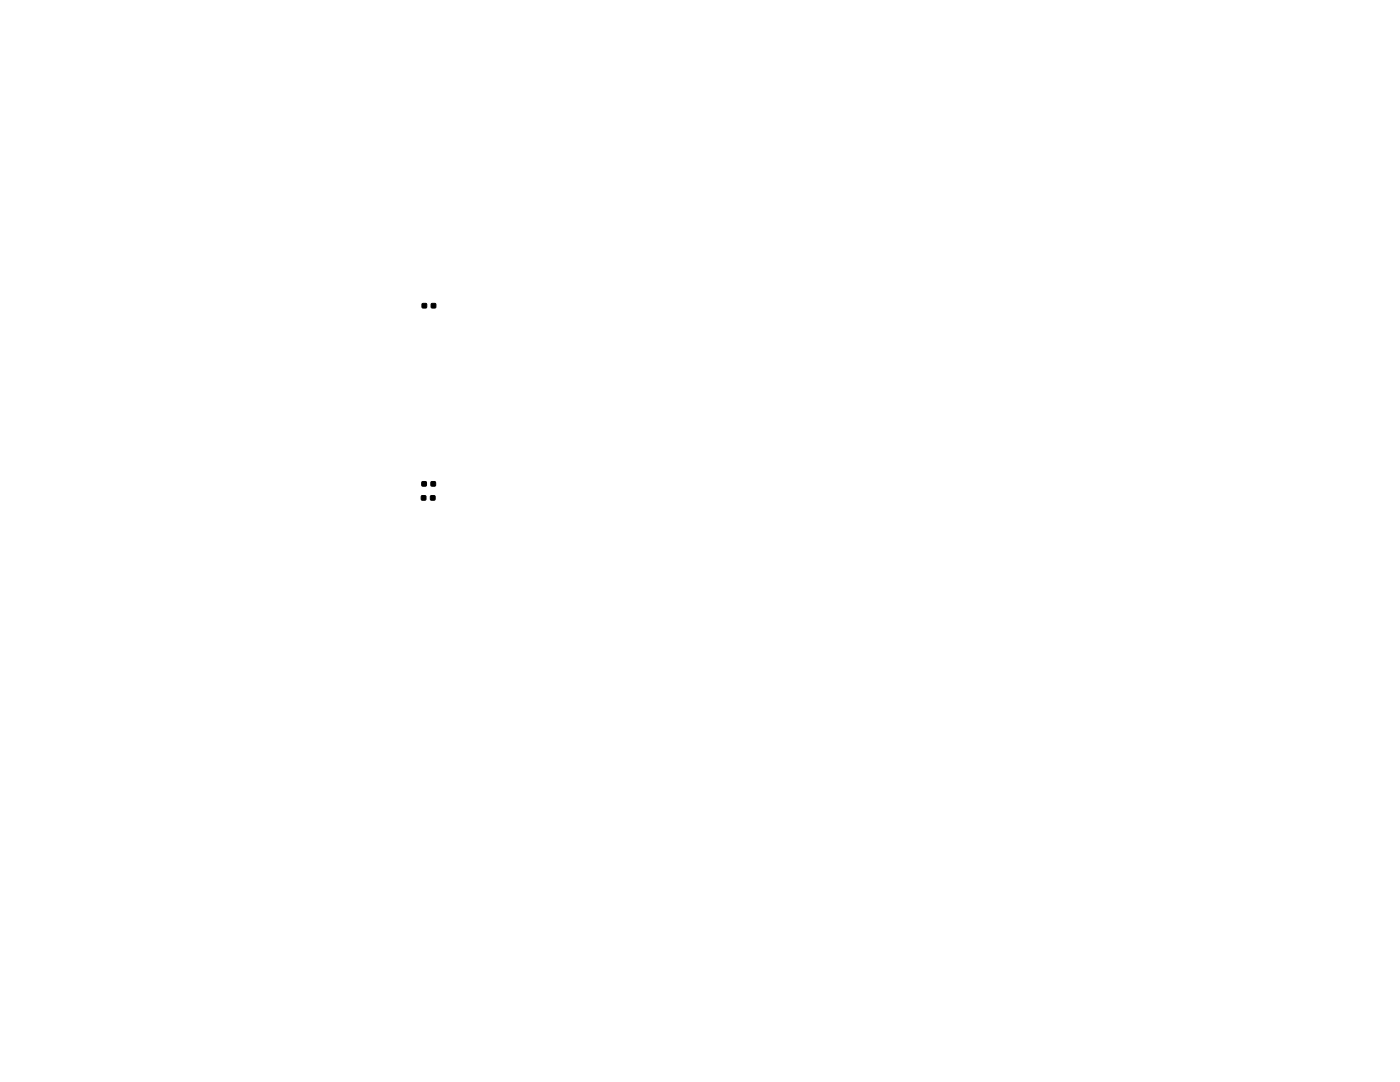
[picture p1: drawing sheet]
<svg xmlns="http://www.w3.org/2000/svg" width="279mm" height="216mm" viewBox="0 0 279 216" stroke-linecap="round" stroke-linejoin="round" font-family="sans-serif">
<path d="M84.3 60.6h.8v.8h-.8zM86.1 60.6h.8v.8h-.8zM84.1 98.9h.9v.9h-.9zM84.2 96.1h.9v.9h-.9zM85.9 98.9h.9v.9h-.9zM86 96.1h.9v.9h-.9z" fill="#000" stroke="#000" stroke-width=".2"/>
</svg>
